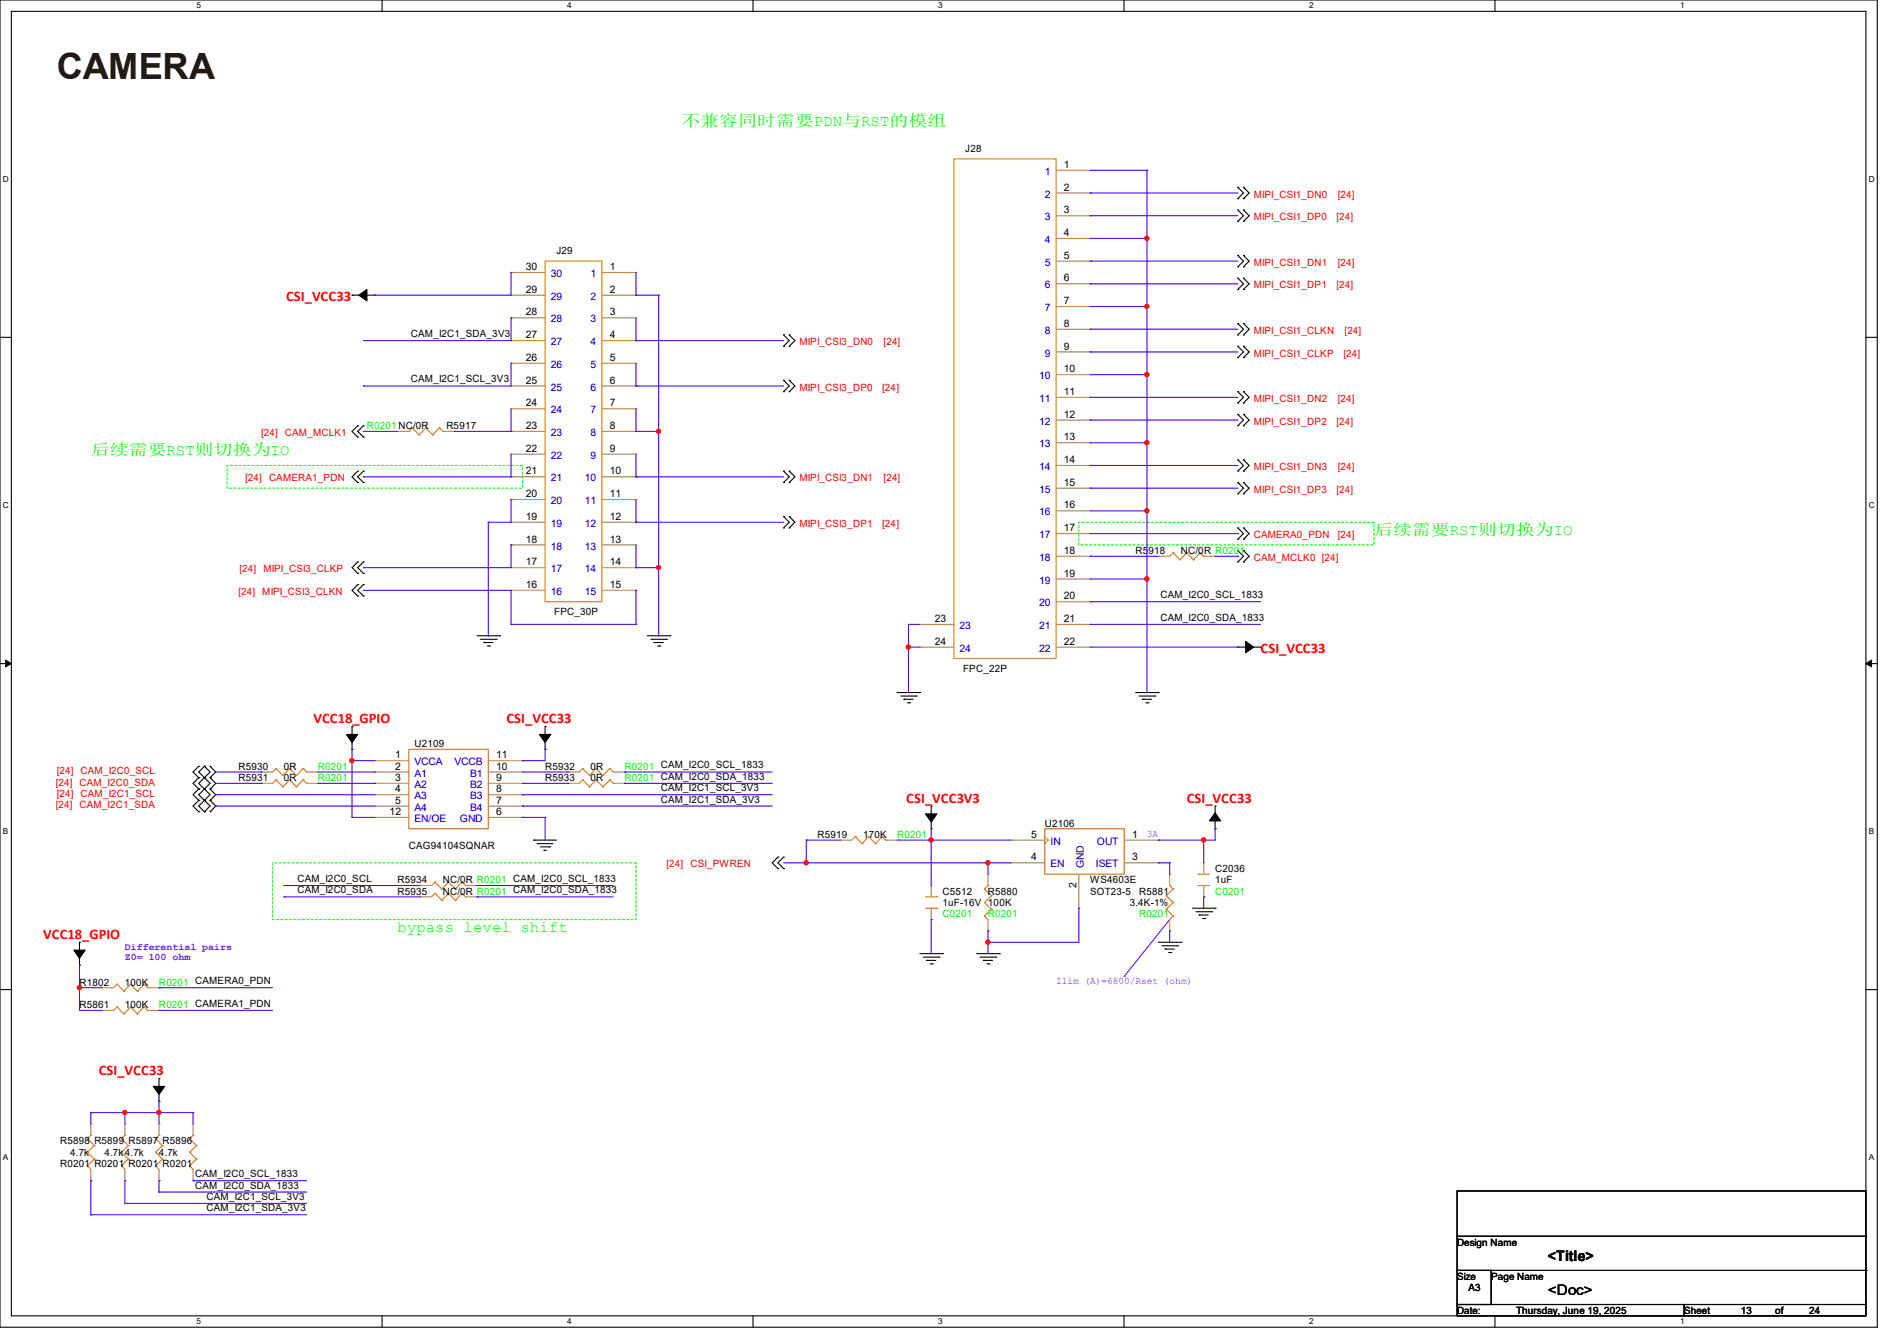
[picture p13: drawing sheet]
<svg xmlns="http://www.w3.org/2000/svg" width="297mm" height="210mm" viewBox="0 0 297 210" stroke-linecap="round" stroke-linejoin="round" font-family="sans-serif">
<defs><g id="words">
<text font-size="5.7" fill="#400000" x="8.9" y="12.4">CAMERA</text>
<g font-size="2.5" fill="#0f0">
<text x="106.7" y="19.7">不兼容同时需要PDN与RST的模组</text>
<text x="14.2" y="71.3">后续需要RST则切换为IO</text>
<text x="215.1" y="83.7">后续需要RST则切换为IO</text>
<text x="62.2" y="146">bypass level shift</text>
</g>
<g font-size="2.3" fill="#f00">
<text x="44.8" y="47.2">CSI_VCC33</text>
<text x="197.4" y="102.3">CSI_VCC33</text>
<text x="49.1" y="113.3">VCC18_GPIO</text>
<text x="79.3" y="113.3">CSI_VCC33</text>
<text x="141.9" y="125.7">CSI_VCC3V3</text>
<text x="185.8" y="125.7">CSI_VCC33</text>
<text x="6.8" y="147.1">VCC18_GPIO</text>
<text x="15.5" y="168.4">CSI_VCC33</text>
</g>
<g font-size="2.3">
<text x="242.4" y="197.5">&lt;Title&gt;</text>
<text x="242.4" y="202.8">&lt;Doc&gt;</text>
</g>
<g font-size="1.6">
<text x="151.1" y="23.8">J28</text>
<text x="166.6" y="26.3">1</text>
<text x="166.6" y="29.8">2</text>
<text x="166.6" y="33.4">3</text>
<text x="87.1" y="39.8">J29</text>
<text x="166.6" y="37">4</text>
<text x="166.6" y="40.5">5</text>
<text x="82.3" y="42.3">30</text>
<text x="82.3" y="45.8">29</text>
<text x="95.5" y="42.3">1</text>
<text x="95.5" y="45.8">2</text>
<text x="166.6" y="44.1">6</text>
<text x="166.6" y="47.6">7</text>
<text x="64.3" y="52.8">CAM_I2C1_SDA_3V3</text>
<text x="82.3" y="49.4">28</text>
<text x="82.3" y="53">27</text>
<text x="95.5" y="49.4">3</text>
<text x="95.5" y="53">4</text>
<text x="166.6" y="51.2">8</text>
<text x="64.3" y="59.9">CAM_I2C1_SCL_3V3</text>
<text x="82.3" y="56.5">26</text>
<text x="95.5" y="56.5">5</text>
<text x="166.6" y="54.7">9</text>
<text x="166.6" y="58.3">10</text>
<text x="82.3" y="60.1">25</text>
<text x="82.3" y="63.6">24</text>
<text x="95.5" y="60.1">6</text>
<text x="95.5" y="63.6">7</text>
<text x="166.6" y="61.8">11</text>
<text x="166.6" y="65.4">12</text>
<text x="69.9" y="67.2">R5917</text>
<text x="82.3" y="67.2">23</text>
<text x="82.3" y="70.7">22</text>
<text x="95.5" y="67.2">8</text>
<text x="95.5" y="70.7">9</text>
<text x="166.6" y="69">13</text>
<text x="82.3" y="74.3">21</text>
<text x="82.3" y="77.9">20</text>
<text x="95.5" y="74.3">10</text>
<text x="95.5" y="77.9">11</text>
<text x="166.6" y="72.5">14</text>
<text x="166.6" y="76.1">15</text>
<text x="82.3" y="81.4">19</text>
<text x="95.5" y="81.4">12</text>
<text x="166.6" y="79.6">16</text>
<text x="166.6" y="83.2">17</text>
<text x="82.3" y="85">18</text>
<text x="82.3" y="88.5">17</text>
<text x="95.5" y="85">13</text>
<text x="95.5" y="88.5">14</text>
<text x="166.6" y="86.7">18</text>
<text x="177.8" y="86.8">R5918</text>
<text x="184.9" y="86.8">NC/0R R0201</text>
<text x="82.3" y="92.1">16</text>
<text x="95.5" y="92.1">15</text>
<text x="166.6" y="90.3">19</text>
<text x="166.6" y="93.9">20</text>
<text x="181.7" y="93.7">CAM_I2C0_SCL_1833</text>
<text x="86.8" y="96.4">FPC_30P</text>
<text x="146.3" y="97.4">23</text>
<text x="146.3" y="101">24</text>
<text x="166.6" y="97.4">21</text>
<text x="166.6" y="101">22</text>
<text x="181.7" y="97.2">CAM_I2C0_SDA_1833</text>
<text x="150.8" y="105.3">FPC_22P</text>
<text x="61.9" y="118.7">1</text>
<text x="64.9" y="117">U2109</text>
<text x="77.7" y="118.7">11</text>
<text x="37.3" y="122.3">R5931</text>
<text x="37.3" y="120.6">R5930</text>
<text x="44.4" y="122.3">0R</text>
<text x="44.4" y="120.6">0R</text>
<text x="61.9" y="120.5">2</text>
<text x="61.9" y="122.3">3</text>
<text x="61.9" y="124.1">4</text>
<text x="61.9" y="125.9">5</text>
<text x="77.7" y="120.5">10</text>
<text x="77.7" y="122.3">9</text>
<text x="77.7" y="124.1">8</text>
<text x="77.7" y="125.9">7</text>
<text x="85.3" y="122.3">R5933</text>
<text x="85.3" y="120.6">R5932</text>
<text x="92.4" y="122.3">0R</text>
<text x="92.4" y="120.6">0R</text>
<text x="103.5" y="123.9">CAM_I2C1_SCL_3V3</text>
<text x="103.5" y="125.7">CAM_I2C1_SDA_3V3</text>
<text x="61" y="127.6">12</text>
<text x="77.7" y="127.6">6</text>
<text x="128" y="131.2">R5919</text>
<text x="135.1" y="131.2">170K</text>
<text x="161.5" y="131.2">5</text>
<text x="163.6" y="129.5">U2106</text>
<text x="177.2" y="131.2">1</text>
<text x="64" y="133">CAG94104SQNAR</text>
<text x="161.5" y="134.7">4</text>
<text x="177.2" y="134.7">3</text>
<text x="190.2" y="136.6">C2036</text>
<text x="46.6" y="138.1">CAM_I2C0_SCL</text>
<text x="46.6" y="139.9">CAM_I2C0_SDA</text>
<text x="62.2" y="138.3">R5934</text>
<text x="62.2" y="140.1">R5935</text>
<text x="69.3" y="138.3">NC/0R R0201 CAM_I2C0_SCL_1833</text>
<text x="69.3" y="140.1">NC/0R R0201 CAM_I2C0_SDA_1833</text>
<text x="147.6" y="140.1">C5512</text>
<text x="147.6" y="141.9">1uF-16V 100K</text>
<text x="154.7" y="140.1">R5880</text>
<text x="168.5" y="139" transform="rotate(-90 168.5 139)">2</text>
<text x="170.7" y="138.3">WS4603E</text>
<text x="170.7" y="140.1">SOT23-5</text>
<text x="176.9" y="141.9">3.4K-1%</text>
<text x="178.3" y="140.1">R5881</text>
<text x="190.2" y="138.3">1uF</text>
<text x="12.4" y="154.3">R1802</text>
<text x="19.6" y="154.3">100K</text>
<text x="12.4" y="157.9">R5861</text>
<text x="19.6" y="157.9">100K</text>
<text x="9.4" y="179.2">R5898 R5899 R5897 R5896</text>
<text x="9.4" y="182.8">R0201 R0201 R0201 R0201</text>
<text x="11" y="181">4.7k</text>
<text x="16.3" y="181">4.7k4.7k</text>
<text x="24.9" y="181">4.7k</text>
<text x="30.6" y="184.4">CAM_I2C0_SCL_1833</text>
<text x="30.6" y="186.1">CAM_I2C0_SDA_1833</text>
<text x="32.3" y="189.7">CAM_I2C1_SDA_3V3</text>
<text x="32.3" y="187.9">CAM_I2C1_SCL_3V3</text>
<text x="228.1" y="195.1">Design Name</text>
<text x="228.1" y="200.4">Size</text>
<text x="229.9" y="202.2">A3</text>
<text x="233.5" y="200.4">Page Name</text>
<text x="228.1" y="205.7">Date:</text>
<text x="237.4" y="205.7">Thursday, June 19, 2025</text>
<text x="263.7" y="205.7">Sheet</text>
<text x="272.6" y="205.7">13</text>
<text x="277.9" y="205.7">of</text>
<text x="283.2" y="205.7">24</text>
</g>
<g font-size="1.6" fill="#00c">
<text x="163.6" y="27.4">1</text>
<text x="163.6" y="30.9">2</text>
<text x="163.6" y="34.5">3</text>
<text x="163.6" y="38.1">4</text>
<text x="163.6" y="41.6">5</text>
<text x="86.2" y="43.4">30</text>
<text x="86.2" y="46.9">29</text>
<text x="92.5" y="43.4">1</text>
<text x="92.5" y="46.9">2</text>
<text x="163.6" y="45.2">6</text>
<text x="86.2" y="50.5">28</text>
<text x="92.5" y="50.5">3</text>
<text x="163.6" y="48.7">7</text>
<text x="163.6" y="52.3">8</text>
<text x="86.2" y="54.1">27</text>
<text x="86.2" y="57.6">26</text>
<text x="92.5" y="54.1">4</text>
<text x="92.5" y="57.6">5</text>
<text x="162.7" y="59.4">10</text>
<text x="163.6" y="55.8">9</text>
<text x="86.2" y="61.2">25</text>
<text x="86.2" y="64.7">24</text>
<text x="92.5" y="61.2">6</text>
<text x="92.5" y="64.7">7</text>
<text x="162.7" y="63">11</text>
<text x="86.2" y="68.3">23</text>
<text x="86.2" y="71.8">22</text>
<text x="92.5" y="68.3">8</text>
<text x="92.5" y="71.8">9</text>
<text x="162.7" y="66.5">12</text>
<text x="162.7" y="70.1">13</text>
<text x="86.2" y="75.4">21</text>
<text x="91.6" y="75.4">10</text>
<text x="162.7" y="73.6">14</text>
<text x="162.7" y="77.2">15</text>
<text x="86.2" y="79">20</text>
<text x="86.2" y="82.5">19</text>
<text x="91.6" y="79">11</text>
<text x="91.6" y="82.5">12</text>
<text x="162.7" y="80.7">16</text>
<text x="86.2" y="86.1">18</text>
<text x="86.2" y="89.6">17</text>
<text x="91.6" y="86.1">13</text>
<text x="91.6" y="89.6">14</text>
<text x="162.7" y="84.3">17</text>
<text x="162.7" y="87.8">18</text>
<text x="86.2" y="93.2">16</text>
<text x="91.6" y="93.2">15</text>
<text x="162.7" y="91.4">19</text>
<text x="162.7" y="95">20</text>
<text x="150.2" y="98.5">23</text>
<text x="162.7" y="98.5">21</text>
<text x="150.2" y="102.1">24</text>
<text x="162.7" y="102.1">22</text>
<text x="64.9" y="119.8">VCCA</text>
<text x="71.2" y="119.8">VCCB</text>
<text x="64.9" y="121.6">A1</text>
<text x="64.9" y="123.4">A2</text>
<text x="64.9" y="125.2">A3</text>
<text x="73.6" y="121.6">B1</text>
<text x="73.6" y="123.4">B2</text>
<text x="73.6" y="125.2">B3</text>
<text x="64.9" y="127">A4</text>
<text x="64.9" y="128.7">EN/OE</text>
<text x="72" y="128.7">GND</text>
<text x="73.6" y="127">B4</text>
<text x="164.5" y="135.8">EN</text>
<text x="164.5" y="132.3">IN</text>
<text x="169.7" y="136" transform="rotate(-90 169.7 136)">GND</text>
<text x="171.6" y="135.8">ISET</text>
<text x="171.7" y="132.3">OUT</text>
</g>
<g font-size="1.6" fill="#f00">
<text x="196.3" y="30.9">MIPI_CSI1_DN0</text>
<text x="196.3" y="34.5">MIPI_CSI1_DP0</text>
<text x="209.2" y="34.5">[24]</text>
<text x="209.5" y="30.9">[24]</text>
<text x="196.3" y="41.6">MIPI_CSI1_DN1</text>
<text x="209.5" y="41.6">[24]</text>
<text x="196.3" y="45.2">MIPI_CSI1_DP1</text>
<text x="209.2" y="45.2">[24]</text>
<text x="196.3" y="52.3">MIPI_CSI1_CLKN</text>
<text x="210.5" y="52.3">[24]</text>
<text x="125.2" y="54.1">MIPI_CSI3_DN0</text>
<text x="138.3" y="54.1">[24]</text>
<text x="196.3" y="55.8">MIPI_CSI1_CLKP</text>
<text x="210.4" y="55.8">[24]</text>
<text x="125.2" y="61.2">MIPI_CSI3_DP0</text>
<text x="138.1" y="61.2">[24]</text>
<text x="196.3" y="62.9">MIPI_CSI1_DN2</text>
<text x="209.5" y="62.9">[24]</text>
<text x="40.9" y="68.3">[24]</text>
<text x="44.6" y="68.3">CAM_MCLK1</text>
<text x="196.3" y="66.5">MIPI_CSI1_DP2</text>
<text x="209.2" y="66.5">[24]</text>
<text x="38.4" y="75.4">[24]</text>
<text x="42.1" y="75.4">CAMERA1_PDN</text>
<text x="125.2" y="75.4">MIPI_CSI3_DN1</text>
<text x="138.3" y="75.4">[24]</text>
<text x="196.3" y="73.6">MIPI_CSI1_DN3</text>
<text x="196.3" y="77.2">MIPI_CSI1_DP3</text>
<text x="209.2" y="77.2">[24]</text>
<text x="209.5" y="73.6">[24]</text>
<text x="125.2" y="82.5">MIPI_CSI3_DP1</text>
<text x="138.1" y="82.5">[24]</text>
<text x="37.5" y="89.6">[24]</text>
<text x="41.2" y="89.6">MIPI_CSI3_CLKP</text>
<text x="196.3" y="87.8">CAM_MCLK0 [24]</text>
<text x="196.3" y="84.3">CAMERA0_PDN</text>
<text x="209.5" y="84.3">[24]</text>
<text x="37.3" y="93.2">[24]</text>
<text x="41.1" y="93.2">MIPI_CSI3_CLKN</text>
<text x="8.7" y="123.1">[24]</text>
<text x="8.9" y="121.3">[24]</text>
<text x="8.9" y="124.8">[24]</text>
<text x="12.4" y="123.1">CAM_I2C0_SDA</text>
<text x="12.6" y="121.3">CAM_I2C0_SCL</text>
<text x="12.6" y="124.8">CAM_I2C1_SCL</text>
<text x="8.7" y="126.6">[24]</text>
<text x="12.4" y="126.6">CAM_I2C1_SDA</text>
<text x="104.4" y="135.8">[24]</text>
<text x="108.1" y="135.8">CSI_PWREN</text>
</g>
<g font-size="1.6" fill="#0f0">
<text x="57.4" y="67.2">R0201 NC/0R</text>
<text x="49.8" y="122.3">R0201</text>
<text x="49.8" y="120.6">R0201</text>
<text x="97.8" y="122.3">R0201 CAM_I2C0_SDA_1833</text>
<text x="97.8" y="120.6">R0201 CAM_I2C0_SCL_1833</text>
<text x="140.5" y="131.2">R0201</text>
<text x="147.6" y="143.7">C0201</text>
<text x="154.7" y="143.7">R0201</text>
<text x="178.3" y="143.7">R0201</text>
<text x="190.2" y="140.1">C0201</text>
<text x="24.9" y="154.3">R0201 CAMERA0_PDN</text>
<text x="24.9" y="157.9">R0201 CAMERA1_PDN</text>
</g>
<g font-size="1.6" fill="#8000ff">
<text x="179.6" y="131">3A</text>
<text x="19.6" y="148.8">Differential pairs</text>
<text x="19.6" y="150.4">Z0= 100 ohm</text>
<text x="165.4" y="154.1">Ilim (A)=6800/Rset (ohm)</text>
</g>
<g font-size="1.3">
<text x="30.8" y="1.3">5</text>
<text x="88.8" y="1.3">4</text>
<text x="146.9" y="1.3">3</text>
<text x="205" y="1.3">2</text>
<text x="263.1" y="1.3">1</text>
<text x=".5" y="28.4">D</text>
<text x="292.6" y="28.4">D</text>
<text x=".5" y="79.5">C</text>
<text x="292.6" y="79.5">C</text>
<text x=".5" y="130.6">B</text>
<text x="292.6" y="130.6">B</text>
<text x=".5" y="181.7">A</text>
<text x="292.6" y="181.7">A</text>
<text x="30.8" y="207.4">5</text>
<text x="88.8" y="207.4">4</text>
<text x="146.9" y="207.4">3</text>
<text x="205" y="207.4">2</text>
<text x="263.1" y="207.4">1</text>
</g>
</g></defs>
<path d="M0 0h293.9v207.9h-293.9zM1.8 1.8h290.3v204.3h-290.3z" fill="none" stroke="#000" stroke-width=".17"/>
<g fill="#fff">
<path d="M30.8 .2h.7v1.4h-.7z"/>
<path d="M30.8 206.2h.7v1.4h-.7z"/>
</g>
<path d="M59.8 0v1.8M59.8 206.1v1.8" fill="none" stroke="#000" stroke-width=".17"/>
<g fill="#fff">
<path d="M88.8 .2h.7v1.4h-.7z"/>
<path d="M88.8 206.2h.7v1.4h-.7z"/>
</g>
<path d="M117.9 0v1.8M117.9 206.1v1.8" fill="none" stroke="#000" stroke-width=".17"/>
<g fill="#fff">
<path d="M146.9 .2h.7v1.4h-.7z"/>
<path d="M146.9 206.2h.7v1.4h-.7z"/>
</g>
<path d="M176 0v1.8M176 206.1v1.8" fill="none" stroke="#000" stroke-width=".17"/>
<g fill="#fff">
<path d="M205 .2h.7v1.4h-.7z"/>
<path d="M205 206.2h.7v1.4h-.7z"/>
</g>
<path d="M234.1 0v1.8M234.1 206.1v1.8" fill="none" stroke="#000" stroke-width=".17"/>
<g fill="#fff">
<path d="M263.1 .2h.6v1.4h-.6z"/>
<path d="M263.1 206.2h.6v1.4h-.6z"/>
<path d="M.5 27.3h.9v1.4h-.9z"/>
<path d="M292.6 27.3h.9v1.4h-.9z"/>
<path d="M.5 78.4h.9v1.4h-.9z"/>
<path d="M292.6 78.4h.9v1.4h-.9z"/>
</g>
<path d="M0 52.8h1.8M292.1 52.8h1.8" fill="none" stroke="#000" stroke-width=".17"/>
<g fill="#fff">
<path d="M.5 129.5h.8v1.4h-.8z"/>
<path d="M292.6 129.5h.8v1.4h-.8z"/>
</g>
<path d="M0 103.9h1.8M292.1 103.9h1.8" fill="none" stroke="#000" stroke-width=".17"/>
<path d="M.9 103.4l.9 .5-.9 .5zM292.1 103.9l.9-.5v1z" fill="#000" stroke="#000" stroke-width=".16"/>
<g fill="#fff">
<path d="M.5 180.5h.8v1.4h-.8z"/>
<path d="M292.6 180.5h.8v1.4h-.8z"/>
</g>
<g fill="none" stroke="#000" stroke-width=".17">
<path d="M193.8 29.3h.1M193.8 31.1h.1M193.8 32.9h.1M193.8 34.7h.1M193.8 29.3l.9 .9-.9 .9M193.8 32.9l.9 .9-.9 .9M194.7 29.3h.1M194.7 31.1h.1M194.7 32.9h.1M194.7 34.7h.1M194.7 29.3l.9 .9-.9 .9M194.7 32.9l.9 .9-.9 .9"/>
<path d="M55.1 46.2h.1M55.1 46.2h2M57.4 46.2h1.3M58.7 46.2h.1M122.7 52.5h.1M122.7 54.2h.1M122.7 59.6h.1M122.7 52.5l.9 .8-.9 .9M122.7 59.6l.9 .9-.9 .8M123.6 52.5h.1M123.6 54.2h.1M123.6 59.6h.1"/>
<path d="M123.6 52.5l.9 .8-.9 .9M123.6 59.6l.9 .9-.9 .8M193.8 40h.1M193.8 41.8h.1M193.8 43.6h.1M193.8 45.3h.1M193.8 50.7h.1M193.8 52.5h.1M193.8 54.2h.1M193.8 56h.1M193.8 40l.9 .9-.9 .9M193.8 43.6l.9 .8-.9 .9"/>
<path d="M193.8 50.7l.9 .9-.9 .9M193.8 54.2l.9 .9-.9 .9M194.7 40h.1M194.7 41.8h.1M194.7 43.6h.1M194.7 45.3h.1M194.7 50.7h.1M194.7 52.5h.1M194.7 54.2h.1M194.7 56h.1M194.7 40l.9 .9-.9 .9M194.7 43.6l.9 .8-.9 .9"/>
<path d="M194.7 50.7l.9 .9-.9 .9M194.7 54.2l.9 .9-.9 .9M56 66.7h.1M56 68.5h.1M56 73.8h.1M56 75.6h.1M56 66.7l-.9 .9 .9 .9M56 73.8l-.9 .9 .9 .9M56.9 66.7h.1M56.9 68.5h.1M56.9 73.8h.1M56.9 75.6h.1"/>
<path d="M56.9 66.7l-.9 .9 .9 .9M56.9 73.8l-.9 .9 .9 .9M122.7 61.3h.1M122.7 73.8h.1M122.7 75.6h.1M122.7 73.8l.9 .9-.9 .9M123.6 61.3h.1M123.6 73.8h.1M123.6 75.6h.1M123.6 73.8l.9 .9-.9 .9M193.8 61.3h.1M193.8 63.1h.1"/>
<path d="M193.8 64.9h.1M193.8 66.7h.1M193.8 72h.1M193.8 73.8h.1M193.8 75.6h.1M193.8 77.3h.1M193.8 61.3l.9 .9-.9 .9M193.8 64.9l.9 .9-.9 .9M193.8 72l.9 .9-.9 .9M193.8 75.6l.9 .9-.9 .8M194.7 61.3h.1M194.7 63.1h.1"/>
<path d="M194.7 64.9h.1M194.7 66.7h.1M194.7 72h.1M194.7 73.8h.1M194.7 75.6h.1M194.7 77.3h.1M194.7 61.3l.9 .9-.9 .9M194.7 64.9l.9 .9-.9 .9M194.7 72l.9 .9-.9 .9M194.7 75.6l.9 .9-.9 .8M56 91.6h.1M56 93.3h.1"/>
<path d="M56 88h.1M56 89.8h.1M56 91.6l-.9 .9 .9 .8M56 88l-.9 .9 .9 .9M56.9 91.6h.1M56.9 93.3h.1M56.9 88h.1M56.9 89.8h.1M56.9 91.6l-.9 .9 .9 .8M56.9 88l-.9 .9 .9 .9M74.7 99.6h3.5M78.2 99.6h.1"/>
<path d="M101.3 99.6h3.6M104.9 99.6h.1M122.7 80.9h.1M122.7 82.7h.1M122.7 80.9l.9 .9-.9 .9M123.6 80.9h.1M123.6 82.7h.1M123.6 80.9l.9 .9-.9 .9M193.8 86.2h.1M193.8 88h.1M193.8 82.7h.1M193.8 84.5h.1"/>
<path d="M193.8 86.2l.9 .9-.9 .9M193.8 82.7l.9 .9-.9 .9M194.7 86.2h.1M194.7 88h.1M194.7 82.7h.1M194.7 84.5h.1M194.7 86.2l.9 .9-.9 .9M194.7 82.7l.9 .9-.9 .9M55.1 117.3h.1M55.1 113.8h.1M55.1 113.8v1.9M55.1 116.1v1.2"/>
<path d="M75.2 100.1h2.5M75.7 100.6h.1M75.7 100.6h1.5M76.3 101.2h.3M76.6 101.2h.1M77.7 100.1h.1M85.3 117.3h.1M85.3 113.8h.1M85.3 113.8v1.9M85.3 116.1v1.2M101.9 100.1h2.5M102.4 100.6h.1"/>
<path d="M102.4 100.6h1.4M103 101.2h.3M103.3 101.2h.1M104.4 100.1h.1M140.5 108.5h3.5M141 109h2.5M141.5 109.5h.1M141.5 109.5h1.5M142.1 110.1h.3M142.4 110.1h.1M143.5 109h.1M144 108.5h.1"/>
<path d="M177.8 108.5h3.6M178.4 109h2.4M178.9 109.5h.1M178.9 109.5h1.4M179.4 110.1h.3M179.7 110.1h.1M180.8 109h.1M181.4 108.5h.1M193.8 101.3h.1M193.8 101.3h1.2M195.4 101.3h2M197.4 101.3h.1"/>
<path d="M31.1 121.8h.1M31.1 120h.1M31.1 123.6h.1M31.1 125.3h.1M31.1 127.1h.1M31.1 120l-.9 .9 .9 .9M31.1 123.6l-.9 .9 .9 .8M31.1 121.8l-.9 .9 .9 .9M31.1 125.3l-.9 .9 .9 .9M32 121.8h.1M32 120h.1M32 123.6h.1"/>
<path d="M32 125.3h.1M32 127.1h.1M32 120l-.9 .9 1.8 1.8-1.8 1.8 1.8 1.7-.9 .9M32 120l.9 .9-1.8 1.8 1.8 1.8-1.8 1.7 .9 .9M32.9 121.8h.1M32.9 120h.1M32.9 123.6h.1M32.9 125.3h.1M32.9 127.1h.1M32.9 123.6l.9 .9-.9 .8M32.9 120l.9 .9-.9 .9M32.9 125.3l.9 .9-.9 .9"/>
<path d="M32.9 121.8l.9 .9-.9 .9M83.6 131.6h.1M83.6 131.6h3.5M84.1 132.1h.1M84.1 132.1h2.5M84.6 132.6h1.5M85.2 133.2h.1M85.2 133.2h.3M86.1 132.6h.1M121.8 134.2h.1M121.8 136h.1M121.8 134.2l-.9 .9 .9 .9"/>
<path d="M122.7 134.2h.1M122.7 136h.1M122.7 134.2l-.9 .9 .9 .9M145.8 129.8h.1M145.8 126.2h.1M145.8 126.2v2M145.8 128.6v1.2M190.2 129.8h.1M190.2 126.2h.1M190.2 126.2v2M190.2 128.6v1.2M0 155h1.8"/>
<path d="M12.4 151.1h.1M12.4 147.6h.1M12.4 147.6v1.9M12.4 149.9v1.2M144 149.4h3.6M144.6 149.9h2.4M145.1 150.4h.1M145.1 150.4h1.4M145.6 151h.4M146 151h.1M147 149.9h.1M147.6 149.4h.1"/>
<path d="M152.9 149.4h3.6M153.5 149.9h2.4M154 150.4h.1M154 150.4h1.4M154.5 151h.4M154.9 151h.1M155.9 149.9h.1M156.5 149.4h.1M181.4 147.6h3.5M181.9 148.1h2.5M182.4 148.6h.1M182.4 148.6h1.5"/>
<path d="M183 149.2h.3M183.3 149.2h.1M184.4 148.1h.1M184.9 147.6h.1M186.7 142.2h3.5M187.2 142.8h2.5M187.7 143.3h.1M187.7 143.3h1.5M188.3 143.8h.3M188.6 143.8h.1M189.7 142.8h.1M190.2 142.2h.1"/>
<path d="M292.1 155h1.8M24.9 172.5h.1M24.9 168.9h.1M24.9 168.9v2M24.9 171.2v1.3M228.1 186.5h64v7.1h-64zM228.1 193.6h64v5.4h-64zM228.1 199h5.4v5.3h-5.4zM292.1 199h.1M292.1 199v5.3M228.1 204.3h35.6v1.8h-35.6zM263.7 204.3h28.4v1.8h-28.4z"/>
</g>
<path d="M35.6 72.9h46.2v3.6h-46.2zM168.9 81.8h46.2v3.5h-46.2zM42.7 135.1h56.9v8.9h-56.9z" fill="none" stroke="#0f0" stroke-width=".17" stroke-dasharray=".3 .3"/>
<path d="M176 152.9h.1M183.1 144l-7.1 8.9" fill="none" stroke="#8000ff" stroke-width=".17"/>
<g fill="#000" stroke="#000" stroke-width=".17">
<path d="M56.2 46.2l1.2-.9v1.8z" fill-rule="evenodd"/>
<path d="M54.2 115h1.8l-.9 1.3z" fill-rule="evenodd"/>
<path d="M84.5 115h1.7l-.9 1.3z" fill-rule="evenodd"/>
<path d="M195 100.5l1.3 .8-1.3 .9z" fill-rule="evenodd"/>
<path d="M144.9 127.5h1.8l-.9 1.2z" fill-rule="evenodd"/>
<path d="M190.2 127.3l.9 1.3h-1.7z" fill-rule="evenodd"/>
<path d="M11.6 148.8h1.7l-.9 1.3z" fill-rule="evenodd"/>
<path d="M24 170.1h1.8l-.9 1.3z" fill-rule="evenodd"/>
</g>
<g fill="none" stroke="#cc8006" stroke-width=".17">
<path d="M149.4 24.9h16v78.2h-16zM85.3 40.9h8.9v53.3h-8.9zM64 67.6h.1M64.6 67h.1M64.6 67l1 1.1M64.6 67l-.6 .6M65.6 68.1h.1M66.7 67h.1M66.7 67l1 1.1M66.7 67l-1.1 1.1M67.7 68.1h.1M68.8 67h.1"/>
<path d="M68.8 67l.5 .6M68.8 67l-1.1 1.1M183.7 86.6h.1M183.7 86.6l-.6 .5M183.7 86.6l1 1.1M184.7 87.7h.1M185.8 86.6h.1M185.8 86.6l-1.1 1.1M185.8 86.6l1.1 1.1M186.9 87.7h.1M187.9 86.6h.1M187.9 86.6l-1 1.1"/>
<path d="M187.9 86.6l.6 .5M188.5 87.1h.1M64 117.3h12.5v12.5h-12.5zM43.2 122.1h.1M43.2 120.4h.1M43.2 122.1l-.5 .6M43.2 122.1l1.1 1.1M43.2 120.4l-.5 .5M43.2 120.4l1.1 1.1M44.3 123.2h.1M44.3 121.5h.1M45.3 122.1h.1"/>
<path d="M45.3 120.4h.1M45.3 122.1l-1 1.1M45.3 122.1l1.1 1.1M45.3 120.4l-1 1.1M45.3 120.4l1.1 1.1M46.4 123.2h.1M46.4 121.5h.1M47.5 122.1h.1M47.5 120.4h.1M47.5 122.1l-1.1 1.1M47.5 122.1l.5 .6M47.5 120.4l-1.1 1.1"/>
<path d="M47.5 120.4l.5 .5M48 122.7h.1M48 120.9h.1M68.1 138.1h.1M68.1 139.9h.1M68.1 138.1l-.5 .6M68.1 138.1l1.1 1.1M68.1 139.9l-.5 .6M68.1 139.9l1.1 1.1M69.2 139.2h.1M70.2 138.1h.1M70.2 139.9h.1"/>
<path d="M70.2 138.1l-1 1.1M70.2 138.1l1.1 1.1M70.2 139.9l-1 1.1M70.2 139.9l1.1 1.1M71.3 139.2h.1M72.3 138.1h.1M72.3 139.9h.1M72.3 138.1l-1 1.1M72.3 138.1l.6 .6M72.3 139.9l-1 1.1M72.3 139.9l.6 .6M72.9 138.7h.1"/>
<path d="M91.2 122.1h.1M91.2 120.4h.1M91.2 122.1l-.5 .6M91.2 122.1l1.1 1.1M91.2 120.4l-.5 .5M91.2 120.4l1.1 1.1M92.3 123.2h.1M92.3 121.5h.1M93.3 122.1h.1M93.3 120.4h.1M93.3 122.1l-1 1.1M93.3 122.1l1.1 1.1"/>
<path d="M93.3 120.4l-1 1.1M93.3 120.4l1.1 1.1M94.4 123.2h.1M94.4 121.5h.1M95.5 122.1h.1M95.5 120.4h.1M95.5 122.1l-1.1 1.1M95.5 122.1l.5 .6M95.5 120.4l-1.1 1.1M95.5 120.4l.5 .5M96 122.7h.1M96 120.9h.1"/>
<path d="M133.9 131h.1M133.9 131l-.6 .6M133.9 131l1.1 1.1M135 132.1h.1M136 131h.1M136 131l-1 1.1M136 131l1.1 1.1M137.1 132.1h.1M138.1 131h.1M138.1 131l-1 1.1M138.1 131l.6 .6M138.7 131.6h.1"/>
<path d="M154.1 139.2h.1M154.1 139.2l1.1 1.1M154.7 138.7h.1M154.7 138.7l-.6 .5M163.6 129.8h12.4v7.1h-12.4zM183.1 138.7h.1M183.1 138.7l.6 .5M183.7 139.2h.1M183.7 139.2l-1.1 1.1M187.6 136.9h.1M187.6 138.7h.1M187.6 136.9h1.8"/>
<path d="M187.6 138.7h1.8M18.3 157.7h.1M18.3 154.1h.1M18.3 157.7l-.5 .5M18.3 157.7l1.1 1.1M18.3 154.1l-.5 .6M18.3 154.1l1.1 1.1M19.4 158.8h.1M19.4 155.2h.1M20.4 157.7h.1M20.4 154.1h.1M20.4 157.7l-1 1.1"/>
<path d="M20.4 157.7l1.1 1.1M20.4 154.1l-1 1.1M20.4 154.1l1.1 1.1M21.5 158.8h.1M21.5 155.2h.1M22.6 157.7h.1M22.6 154.1h.1M22.6 157.7l-1.1 1.1M22.6 157.7l.5 .5M22.6 154.1l-1.1 1.1M22.6 154.1l.5 .6M23.1 158.2h.1"/>
<path d="M23.1 154.7h.1M69.2 141h.1M71.3 141h.1M72.9 140.5h.1M144.9 142.2h1.8M144.9 140.5h1.8M146.7 142.2h.1M146.7 140.5h.1M154.1 143.5h.1M154.1 141.4h.1M154.1 143.5l.6 .5M154.1 141.4l1.1 1"/>
<path d="M155.2 142.4h.1M155.2 140.3h.1M155.2 142.4l-1.1 1.1M155.2 140.3l-1.1 1.1M182.6 142.4h.1M182.6 140.3h.1M182.6 142.4l1.1 1.1M182.6 140.3l1.1 1.1M183.7 143.5h.1M183.7 141.4h.1M183.7 143.5l-.6 .5M183.7 141.4l-1.1 1"/>
<path d="M13.7 178.4h.1M13.7 178.4l1.1 1M14.2 177.8h.1M14.2 177.8l-.5 .6M14.8 179.4h.1M14.8 179.4l-1.1 1.1M19 178.4h.1M19 178.4l1.1 1M19.6 177.8h.1M19.6 177.8l-.6 .6M20.1 179.4h.1M20.1 179.4l-1.1 1.1"/>
<path d="M24.3 178.4h.1M24.3 178.4l1.1 1M24.9 177.8h.1M24.9 177.8l-.6 .6M25.4 179.4h.1M25.4 179.4l-1.1 1.1M29.7 178.4h.1M29.7 178.4l1.1 1M30.2 177.8h.1M30.2 177.8l-.5 .6M30.8 179.4h.1M30.8 179.4l-1.1 1.1"/>
<path d="M13.7 182.6h.1M13.7 180.5h.1M13.7 182.6l.5 .5M13.7 180.5l1.1 1M14.8 181.5h.1M14.8 181.5l-1.1 1.1M19 182.6h.1M19 180.5h.1M19 182.6l.6 .5M19 180.5l1.1 1M20.1 181.5h.1M20.1 181.5l-1.1 1.1"/>
<path d="M24.3 182.6h.1M24.3 180.5h.1M24.3 182.6l.6 .5M24.3 180.5l1.1 1M25.4 181.5h.1M25.4 181.5l-1.1 1.1M29.7 182.6h.1M29.7 180.5h.1M29.7 182.6l.5 .5M29.7 180.5l1.1 1M30.8 181.5h.1M30.8 181.5l-1.1 1.1"/>
</g>
<g fill="none" stroke="#a84" stroke-width=".17">
<path d="M165.4 26.7h5.3M165.4 30.2h5.3M165.4 33.8h5.3M165.4 37.3h5.3M170.7 26.7h.1M170.7 30.2h.1M170.7 33.8h.1M170.7 37.3h.1M80 42.7h.1M80 46.2h.1M80 49.8h.1M80 53.3h.1"/>
<path d="M80 56.9h.1M80 42.7h5.3M80 46.2h5.3M80 49.8h5.3M80 53.3h5.3M80 56.9h5.3M94.2 42.7h5.4M94.2 46.2h5.4M94.2 49.8h5.4M94.2 53.3h5.4M94.2 56.9h5.4M99.6 42.7h.1"/>
<path d="M99.6 46.2h.1M99.6 49.8h.1M99.6 53.3h.1M99.6 56.9h.1M165.4 40.9h5.3M165.4 44.4h5.3M165.4 48h5.3M165.4 51.6h5.3M165.4 55.1h5.3M165.4 58.7h5.3M170.7 40.9h.1M170.7 44.4h.1"/>
<path d="M170.7 48h.1M170.7 51.6h.1M170.7 55.1h.1M170.7 58.7h.1M62.2 67.6h.1M62.2 67.6h1.8M69.3 67.6h1.8M71.1 67.6h.1M80 60.5h.1M80 64h.1M80 67.6h.1M80 71.1h.1"/>
<path d="M80 74.7h.1M80 78.2h.1M80 67.6h5.3M80 60.5h5.3M80 64h5.3M80 71.1h5.3M80 74.7h5.3M80 78.2h5.3M94.2 67.6h5.4M94.2 60.5h5.4M94.2 64h5.4M94.2 71.1h5.4"/>
<path d="M94.2 74.7h5.4M94.2 78.2h5.4M99.6 60.5h.1M99.6 64h.1M99.6 67.6h.1M99.6 71.1h.1M99.6 74.7h.1M99.6 78.2h.1M165.4 62.2h5.3M165.4 65.8h5.3M165.4 69.3h5.3M165.4 72.9h5.3"/>
<path d="M165.4 76.5h5.3M170.7 62.2h.1M170.7 65.8h.1M170.7 69.3h.1M170.7 72.9h.1M170.7 76.5h.1M80 81.8h.1M80 85.3h.1M80 88.9h.1M80 92.5h.1M80 81.8h5.3M80 85.3h5.3"/>
<path d="M80 88.9h5.3M80 92.5h5.3M94.2 81.8h5.4M94.2 85.3h5.4M94.2 88.9h5.4M94.2 92.5h5.4M99.6 81.8h.1M99.6 85.3h.1M99.6 88.9h.1M99.6 92.5h.1M144 97.8h.1M144 97.8h5.4"/>
<path d="M165.4 87.1h5.3M165.4 80h5.3M165.4 83.6h5.3M165.4 90.7h5.3M165.4 94.2h5.3M165.4 97.8h5.3M170.7 80h.1M170.7 83.6h.1M170.7 87.1h.1M170.7 90.7h.1M170.7 94.2h.1M170.7 97.8h.1"/>
<path d="M181.4 87.1h.1M181.4 87.1h1.7M188.5 87.1h1.7M190.2 87.1h.1M58.7 119.1h.1M58.7 119.1h5.3M76.5 119.1h5.3M81.8 119.1h.1M144 101.3h.1M144 101.3h5.4M165.4 101.3h5.3M170.7 101.3h.1"/>
<path d="M40.9 122.7h.1M40.9 120.9h.1M40.9 122.7h1.8M40.9 120.9h1.8M48 122.7h1.8M48 120.9h1.8M49.8 122.7h.1M49.8 120.9h.1M58.7 120.9h.1M58.7 122.7h.1M58.7 124.5h.1M58.7 126.2h.1"/>
<path d="M58.7 128h.1M58.7 122.7h5.3M58.7 120.9h5.3M58.7 124.5h5.3M58.7 126.2h5.3M58.7 128h5.3M65.8 138.7h.1M65.8 138.7h1.8M72.9 138.7h1.8M74.7 138.7h.1M76.5 122.7h5.3M76.5 120.9h5.3"/>
<path d="M76.5 124.5h5.3M76.5 126.2h5.3M76.5 128h5.3M81.8 120.9h.1M81.8 122.7h.1M81.8 124.5h.1M81.8 126.2h.1M81.8 128h.1M88.9 122.7h.1M88.9 120.9h.1M88.9 122.7h1.8M88.9 120.9h1.8"/>
<path d="M96 122.7h1.8M96 120.9h1.8M97.8 122.7h.1M97.8 120.9h.1M131.6 131.6h.1M131.6 131.6h1.7M138.7 131.6h1.8M140.5 131.6h.1M145.8 138.7h.1M145.8 138.7v1.8M154.7 136.9h.1M154.7 136.9v1.8"/>
<path d="M158.2 135.1h.1M158.2 131.6h.1M158.2 135.1h5.4M158.2 131.6h5.4M163.6 132.1h.1M163.6 131.1l.5 .5M164.1 131.6h.1M164.1 131.6l-.5 .5M168.9 136.9v5.3M176 135.1h5.4M176 131.6h5.4M181.4 135.1h.1"/>
<path d="M181.4 131.6h.1M183.1 136.9h.1M183.1 136.9v1.8M188.5 135.1h.1M188.5 135.1v1.8M188.5 138.7v1.8M16 158.2h.1M16 154.7h.1M16 158.2h1.8M16 154.7h1.8M23.1 158.2h1.8M23.1 154.7h1.8"/>
<path d="M24.9 158.2h.1M24.9 154.7h.1M65.8 140.5h.1M65.8 140.5h1.8M72.9 140.5h1.8M74.7 140.5h.1M145.8 144h.1M145.8 142.2v1.8M154.7 145.8h.1M154.7 144v1.8M168.9 142.2h.1M183.1 145.8h.1"/>
<path d="M183.1 144v1.8M188.5 140.5h.1M14.2 176h.1M14.2 176v1.8M19.6 176h.1M19.6 176v1.8M24.9 176h.1M24.9 176v1.8M30.2 176h.1M30.2 176v1.8M14.2 184.9h.1M14.2 183.1v1.8"/>
<path d="M19.6 184.9h.1M19.6 183.1v1.8M24.9 184.9h.1M24.9 183.1v1.8M30.2 184.9h.1M30.2 183.1v1.8"/>
</g>
<g fill="none" stroke="#4200ff" stroke-width=".17">
<path d="M170.7 30.2h.1M170.7 33.8h.1M170.7 30.2h23.1M170.7 33.8h23.1M170.7 26.7h8.9M170.7 37.3h8.9M179.6 26.7h.1M179.6 37.3h.1M179.6 26.7v81.8M56.9 53.3h.1M58.7 46.2h.1M80 56.9h.1"/>
<path d="M80 49.8h.1M80 42.7h.1M80 56.9v3.6h-23.1M80 49.8v3.5h-23.1M80 42.7v3.5h-21.3M99.6 53.3h.1M99.6 46.2h.1M99.6 53.3h23.1M99.6 46.2h3.5M99.6 42.7v3.5M99.6 49.8v3.5M99.6 56.9v3.6"/>
<path d="M103.1 46.2h.1M103.1 46.2v53.4M170.7 40.9h.1M170.7 44.4h.1M170.7 51.6h.1M170.7 55.1h.1M170.7 40.9h23.1M170.7 44.4h23.1M170.7 51.6h23.1M170.7 55.1h23.1M170.7 48h8.9M170.7 58.7h8.9"/>
<path d="M179.6 48h.1M179.6 58.7h.1M56.9 60.5h.1M56.9 74.7h.1M56.9 67.6h.1M56.9 74.7h23.1M56.9 67.6h5.3M71.1 67.6h.1M71.1 67.6h8.9M80 78.2h.1M80 74.7h.1M80 67.6h.1"/>
<path d="M80 78.2v3.6h-3.5M80 64v3.6M80 71.1v3.6M99.6 60.5h.1M99.6 74.7h.1M99.6 67.6h.1M99.6 60.5h23.1M99.6 74.7h23.1M99.6 67.6h3.5M99.6 64v3.6M99.6 71.1v3.6M99.6 78.2v3.6"/>
<path d="M103.1 67.6h.1M170.7 62.2h.1M170.7 65.8h.1M170.7 72.9h.1M170.7 76.5h.1M170.7 69.3h8.9M170.7 62.2h23.1M170.7 65.8h23.1M170.7 72.9h23.1M170.7 76.5h23.1M179.6 69.3h.1M56.9 92.5h.1"/>
<path d="M56.9 88.9h.1M56.9 92.5h23.1v5.3M76.5 81.8h.1M76.5 99.6h.1M76.5 81.8v17.8M80 97.8h.1M80 85.3h.1M80 97.8h19.6M80 85.3v3.6h-23.1M99.6 81.8h.1M99.6 88.9h.1M99.6 97.8h.1"/>
<path d="M99.6 92.5h.1M99.6 81.8h23.1M99.6 88.9h3.5M99.6 85.3v3.6M99.6 92.5v5.3M103.1 88.9h.1M103.1 99.6h.1M142.2 97.8h.1M142.2 97.8h1.8M142.2 97.8v10.7M170.7 97.8h.1M170.7 94.2h.1"/>
<path d="M170.7 87.1h.1M170.7 97.8h26.7M170.7 94.2h26.7M170.7 80h8.9M170.7 90.7h8.9M170.7 83.6h23.1M170.7 87.1h10.7M179.6 80h.1M179.6 90.7h.1M190.2 87.1h3.6M193.8 83.6h.1M193.8 87.1h.1"/>
<path d="M55.1 117.3h.1M55.1 119.1h.1M55.1 117.3v10.7M55.1 119.1h3.6M81.8 119.1h.1M85.3 117.3h.1M85.3 117.3v1.8h-3.5M142.2 101.3h.1M142.2 108.5h.1M142.2 101.3h1.8M170.7 101.3h23.1M179.6 108.5h.1"/>
<path d="M193.8 101.3h.1M33.8 124.5h.1M33.8 126.2h.1M33.8 120.9h7.1M33.8 122.7h7.1M33.8 124.5h24.9M33.8 126.2h24.9M40.9 120.9h.1M40.9 122.7h.1M44.4 138.7h.1M44.4 138.7h21.4M49.8 120.9h8.9"/>
<path d="M49.8 122.7h8.9M55.1 128h.1M55.1 128h3.6M58.7 120.9h.1M58.7 122.7h.1M74.7 138.7h.1M74.7 138.7h21.3M81.8 124.5h.1M81.8 126.2h.1M81.8 128h.1M81.8 120.9h7.1M81.8 122.7h7.1"/>
<path d="M81.8 124.5h39.1M81.8 126.2h39.1M81.8 128h3.5M85.3 128h.1M85.3 128v3.6M88.9 120.9h.1M88.9 122.7h.1M97.8 120.9h.1M97.8 122.7h.1M97.8 120.9h23.1M97.8 122.7h23.1M122.7 135.1h35.5"/>
<path d="M126.2 135.1h.1M126.2 131.6h.1M126.2 131.6h5.4M126.2 131.6v3.5M140.5 131.6h17.7M145.8 129.8h.1M145.8 131.6h.1M145.8 129.8v8.9M154.7 135.1h.1M154.7 135.1v1.8M181.4 131.6h.1M181.4 135.1h.1"/>
<path d="M181.4 135.1h1.7M183.1 135.1h.1M183.1 135.1v1.8M188.5 131.6h.1M188.5 131.6v3.5M190.2 129.8h.1M190.2 129.8v1.8h-8.8M12.4 151.1h.1M12.4 154.7h.1M12.4 158.2h.1M12.4 151.1v7.1M12.4 154.7h3.6"/>
<path d="M12.4 158.2h3.6M24.9 154.7h.1M24.9 158.2h.1M24.9 154.7h17.8M24.9 158.2h17.8M44.4 140.5h.1M44.4 140.5h21.4M74.7 140.5h.1M74.7 140.5h21.3M145.8 144h.1M145.8 144v5.4M154.7 145.8h.1"/>
<path d="M154.7 147.6h.1M154.7 145.8v3.6M168.9 142.2h.1M168.9 142.2v5.4h-14.2M183.1 145.8h.1M183.1 145.8v1.8M188.5 140.5h.1M188.5 140.5v1.7M14.2 174.2h.1M14.2 174.2h16M14.2 174.2v1.8M19.6 174.2h.1"/>
<path d="M19.6 174.2v1.8M24.9 172.5h.1M24.9 174.2h.1M24.9 172.5v3.5M30.2 174.2h.1M30.2 174.2v1.8M14.2 184.9h.1M14.2 190.2h.1M14.2 184.9v5.3M14.2 190.2h33.8M19.6 184.9h.1M19.6 188.5h.1"/>
<path d="M19.6 184.9v3.6M19.6 188.5h28.4M24.9 184.9h.1M24.9 186.7h.1M24.9 184.9v1.8M24.9 186.7h23.1M30.2 184.9h.1M30.2 184.9h17.8"/>
</g>
<g fill="#f00" stroke="#f00" stroke-width=".17">
<circle cx="179.6" cy="37.3" r=".32"/>
<circle cx="179.6" cy="48" r=".32"/>
<circle cx="179.6" cy="58.7" r=".32"/>
<circle cx="179.6" cy="69.3" r=".32"/>
<circle cx="179.6" cy="80" r=".32"/>
<circle cx="179.6" cy="90.7" r=".32"/>
<circle cx="142.2" cy="101.3" r=".32"/>
<circle cx="12.4" cy="154.7" r=".32"/>
<circle cx="145.8" cy="131.6" r=".32"/>
<circle cx="188.4" cy="131.6" r=".32"/>
<circle cx="154.7" cy="147.6" r=".32"/>
<circle cx="55.1" cy="119.1" r=".32"/>
<circle cx="24.9" cy="174.2" r=".32"/>
<circle cx="19.5" cy="174.2" r=".32"/>
<circle cx="126.2" cy="135.1" r=".32"/>
<circle cx="154.7" cy="135.1" r=".32"/>
<circle cx="103.1" cy="67.5" r=".32"/>
<circle cx="103.1" cy="88.9" r=".32"/>
</g>
<use href="#words"/>
</svg>
